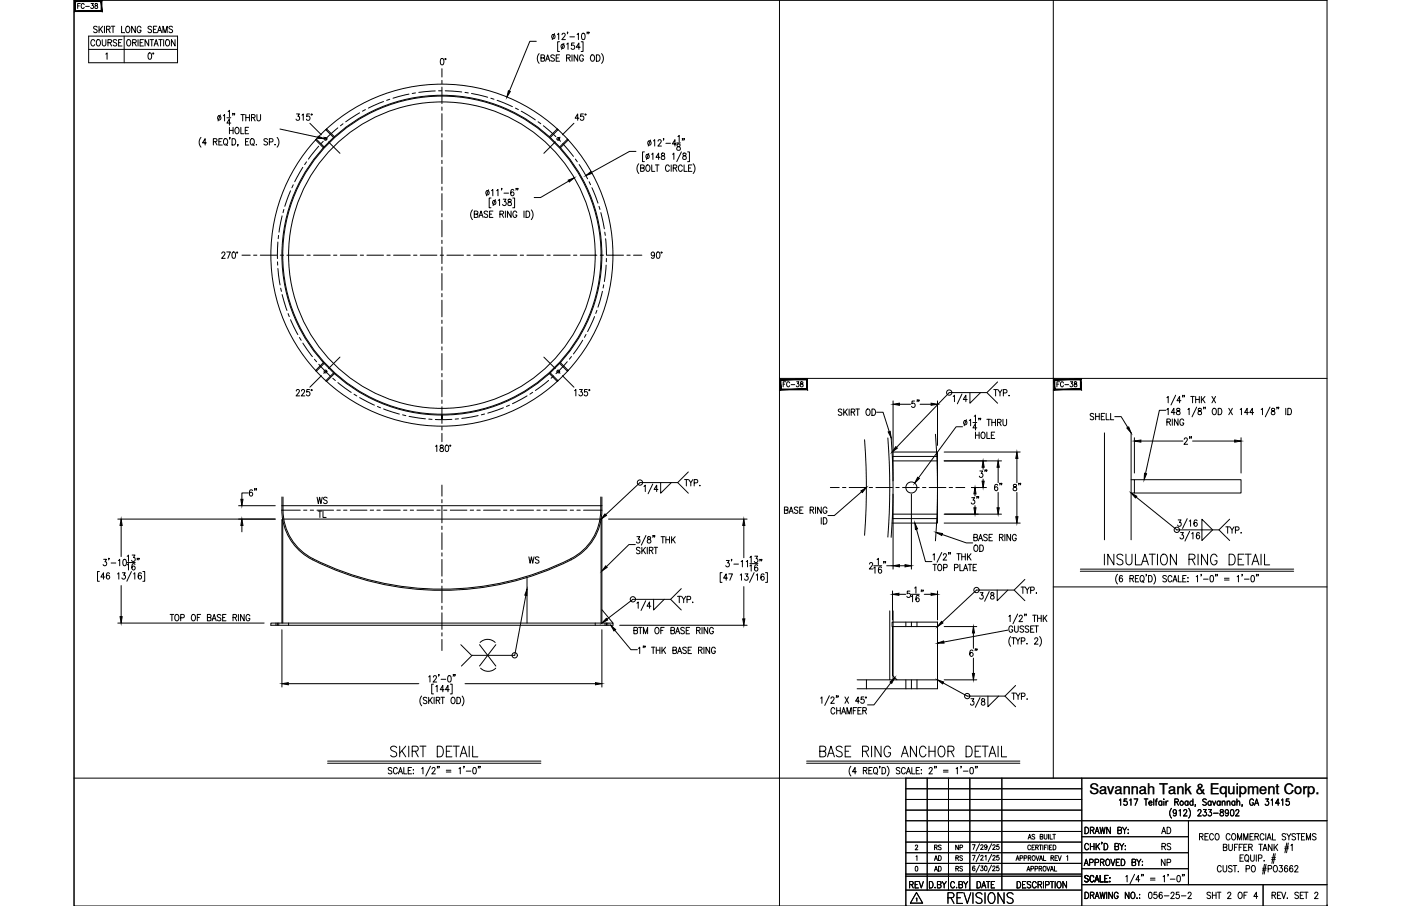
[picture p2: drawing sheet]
<svg xmlns="http://www.w3.org/2000/svg" width="432mm" height="279mm" viewBox="0 0 432 279" stroke-linecap="round" stroke-linejoin="round" font-family="sans-serif">
<defs><g id="words">
<g font-size="6.6">
<text x="339.4" y="175.3">INSULATION RING DETAIL</text>
<text x="119.6" y="234.6">SKIRT DETAIL</text>
<text x="251.9" y="234.6">BASE RING ANCHOR DETAIL</text>
<text x="291.4" y="279.8">REVISIONS</text>
</g>
<text font-size="6.2" x="300.9" y="186.6">3/8</text>
<g font-size="5.7">
<text x="300.9" y="148.5">3&quot;</text>
<text x="298.4" y="156.6">3&quot;</text>
</g>
<g font-size="5.3">
<text x="27.2" y="15.5">COURSE</text>
<text x="284.3" y="127" transform="rotate(-90 284.3 127)">5&quot;</text>
<text x="368.3" y="138.3" transform="rotate(-90 368.3 138.3)">2&quot;</text>
<text x="75.8" y="154.2">6&quot;</text>
<text x="305.5" y="152.4">6&quot;</text>
<text x="311.5" y="152.4">8&quot;</text>
<text x="97" y="156.6">WS</text>
<text x="97" y="160.9">TL</text>
<text x="162.3" y="175">WS</text>
<text x="298.1" y="203.6">6&quot;</text>
<text x="279.4" y="275.2">REV</text>
</g>
<g font-size="4.9">
<text x="335.1" y="130.5">SHELL</text>
<text x="207.8" y="187">TYP.</text>
<text x="357" y="258.2">AD</text>
<text x="357.4" y="263.2">RS</text>
<text x="357" y="268.1">NP</text>
</g>
<text font-size="4.5" x="335.7" y="244.9">Savannah Tank &amp; Equipment Corp.</text>
<g font-size="4.4">
<text x="22.9" y="3.9">FC-38</text>
<text x="287.2" y="263.2">RS</text>
<text x="293.5" y="263.2">NP</text>
<text x="287.2" y="269.9">AD</text>
<text x="287.2" y="266.7">AD</text>
<text x="293.9" y="269.9">RS</text>
<text x="293.9" y="266.7">RS</text>
</g>
</g></defs>
<!-- layer: TEXT -->
<g fill="none" stroke="#000" stroke-width=".31">
<path d="M241.4 118.5h.5M242.2 117.7h-.8v1.6M243.4 118.1a.49 .49 0 0 0-.6-.4 .49 .49 0 0 0-.4 .6v.4a.49 .49 0 0 0 .4 .6 .49 .49 0 0 0 .6-.4M243.8 118.6h1.2M245.5 117.7h.7l-.4 .6a.47 .47 0 0 1 .4 .7 .47 .47 0 0 1-.8 0M246.8 117.8v.5a.57 .57 0 0 1 .7 .3 .57 .57 0 0 1-.3 .7 .51 .51 0 0 1-.6-.5 .51 .51 0 0 1 .7-.5l.1-.5zM325.8 118.5h.5M326.6 117.7h-.8v1.6M327.8 118.1a.48 .48 0 0 0-.6-.4 .48 .48 0 0 0-.4 .6v.4a.48 .48 0 0 0 .4 .6 .48 .48 0 0 0 .6-.4M328.2 118.6h1.2M329.9 117.7h.7l-.4 .6a.48 .48 0 0 1 .4 .8 .48 .48 0 0 1-.8-.1M331.2 117.8v.5a.57 .57 0 0 1 .6 .3 .57 .57 0 0 1-.2 .7 .51 .51 0 0 1-.6-.5 .51 .51 0 0 1 .7-.5l.1-.5z"/>
<path d="M316.9 258.8l.5-1.5 .4 1.5M317.1 258.3h.5M318.9 257.5l-.3-.2-.5 .2 .1 .4 .7 .3v.4l-.3 .2-.5-.2M320.6 258l.7-.1 .1-.4-.8-.2v1.5l.8-.2v-.5l-.3-.1M321.8 257.3v1.1l.4 .4 .4-.2 .1-1.3M323.2 257.3v1.5M323.6 257.3v1.5h.8M324.5 257.3h.8M324.9 257.3v1.5M334.4 255.1a1.01 1.01 0 0 1 1.1 1 1.01 1.01 0 0 1-1.1 1zM336.1 256.1l.9-.2 .1-.6-1-.2v2M336.6 256.1l.6 1"/>
<path d="M337.5 257.1l.6-2 .7 2M337.7 256.4h.8M339 255.1l.4 2 .4-2 .4 2 .4-2M339.7 259.8h-.2h.2l-.2 .5M342.2 255.1v2l-1.1-2v2M344.5 256.1l1-.2 .1-.6-1.1-.2v2l1.1-.2 .1-.5-.5-.3M345 246.8l.4-.4v1.9M346 255.1l.6 1v1M347.2 255.1l-.6 1M347.3 246.4h-.8l-.1 .8a.61 .61 0 0 1 .9 .1 .61 .61 0 0 1-.1 .8 .61 .61 0 0 1-.8-.1M347.6 257h.2zM347.7 255.8v.1z"/>
<path d="M348.2 246.8l.4-.4v1.9M349.5 246.4h1.2l-.8 1.9M352.7 246.4h1.1M353.2 246.4v1.9M354.1 247.6h.9l-.1-.5a.58 .58 0 0 0-.8 .7 .58 .58 0 0 0 .9 .3M355.6 246.4v1.9M356.1 247h.5M356.7 246.4l-.3 .1-.1 .3v1.5M358.1 247.3l-.2-.2a.58 .58 0 0 0-.8 .6 .58 .58 0 0 0 1 .4M358.1 247v1.3M358.7 246.4v.2zM358.7 247.1v1.2"/>
<path d="M359.4 247v1.3M360 247l-.4 .1-.2 .5M361.1 249.3a2.24 2.24 0 0 0 0 3M362.1 247.3l.9-.1 .1-.6-1-.2v1.9M362.6 250.3l-.1 .3a.54 .54 0 0 1-.8 .1 .54 .54 0 0 1 0-.8 .54 .54 0 0 1 .8 .1l.1 .3a.9 .9 0 0 1-.6 1.3l-.4-.2M362.6 247.3l.6 1M363.4 250l.4-.3v1.9M364.8 250.1l.2-.3 .5-.1 .3 .5-1.1 1.4h1.2M366.1 247.3l-.1-.2a.58 .58 0 0 0-.8 .6 .58 .58 0 0 0 .9 .4M366.1 247v1.3M366.4 249.3a2.31 2.31 0 0 1 0 3M367.7 247.3a.56 .56 0 0 0-.8 0 .56 .56 0 0 0 0 .8 .56 .56 0 0 0 .8 0"/>
<path d="M367.7 246.4v1.9M368.5 248.3h-.2h.2l-.2 .4M369.2 250.1l.3-.4h.4l.3 .3-1.1 1.6h1.1M369.7 258l.9-.1 .1-.7-1-.1v1.9M370.2 258l.6 1M370.9 249.7h.9l-.5 .7a.6 .6 0 0 1 .5 .9 .6 .6 0 0 1-1.1 0M371.4 258h.6M371.8 246.7l-.4-.3-.7 .3 .2 .4 .9 .7v.3l-.4 .2-.7-.2M372.4 257.1h-1v1.9h1M372.5 249.7h.9l-.5 .7a.6 .6 0 0 1 .5 1 .6 .6 0 0 1-1.1-.1M373.3 247.3a.56 .56 0 0 0-.8 0 .56 .56 0 0 0 0 .8 .56 .56 0 0 0 .8 0M373.3 247v1.3"/>
<path d="M373.7 247l.5 1.3 .5-1.3M374 257.5a.61 .61 0 0 0-.7-.4 .61 .61 0 0 0-.5 .7v.5a.61 .61 0 0 0 .4 .7 .61 .61 0 0 0 .8-.4M374 250.8h1.5M374.8 257.2l.1-.1a1 1 0 0 1 .9 1 1 1 0 0 1-.9 .9 1.29 1.29 0 0 1-.1-1.8zM376 247.3a.56 .56 0 0 0-.7 0 .56 .56 0 0 0 0 .8 .56 .56 0 0 0 .7 0M376 247v1.3M376.2 249.8v.5a.72 .72 0 0 1 .8 .4 .72 .72 0 0 1-.3 .9 .63 .63 0 0 1-.7-.6 .63 .63 0 0 1 .8-.6l.2-.3v-.3zM376.7 247.4l.4-.4 .4 .1v1.2M376.7 247v1.3M378.2 247.4l.4-.4 .4 .1 .1 1.2M378.2 247v1.3M378.6 250.3v.3a.54 .54 0 0 1-.8 .1 .54 .54 0 0 1 0-.8 .54 .54 0 0 1 .8 .1v.3a.9 .9 0 0 1-.6 1.3l-.3-.2"/>
<path d="M379.1 257.5a.62 .62 0 0 0-.7-.4 .62 .62 0 0 0-.5 .7v.5a.62 .62 0 0 0 .5 .7 .62 .62 0 0 0 .7-.4M379.4 249.8l.3-.1a1.06 1.06 0 0 1 .6 .9 1.06 1.06 0 0 1-.6 1l-.3-.1-.2-.7zM379.9 257.2l.2-.1a1 1 0 0 1 .8 1 1 1 0 0 1-.8 .9 1.27 1.27 0 0 1-.2-1.8zM380.6 247.3a.56 .56 0 0 0-.8 0 .56 .56 0 0 0 0 .8 .56 .56 0 0 0 .8 0M380.6 247v1.3M380.9 250.1l.1-.3 .5-.1 .3 .5-1 1.4h1.1M381.2 247.4l.4-.4 .4 .1 .1 1.2M381.2 246.4v1.9M381.4 259v-1.9l.7 1.9 .6-1.9v1.9M382.9 248.3l-.1 .4M383.3 259v-1.9l.7 1.9 .6-1.9v1.9M385.3 258h.6"/>
<path d="M386.3 257.1h-1v1.9h1M386.3 246.8a.61 .61 0 0 0-.7-.4 .61 .61 0 0 0-.5 .7v.5a.61 .61 0 0 0 .6 .8 .61 .61 0 0 0 .6-.8h-.4M386.7 248.3l.6-1.9 .6 1.9M386.8 258l.9-.1 .1-.7-1-.1v1.9M386.9 247.7h.8M387.3 258l.6 1M389.6 257.5a.62 .62 0 0 0-.8-.4 .62 .62 0 0 0-.4 .7v.5a.62 .62 0 0 0 .4 .7 .62 .62 0 0 0 .8-.4M390.1 246.4h.9l-.5 .7a.6 .6 0 0 1 .5 .9 .6 .6 0 0 1-1.1 0M390.1 257.1v1.9M390.5 259l.7-1.9 .6 1.9M390.8 258.4h.8M391.8 246.8l.4-.4v1.9"/>
<path d="M392.2 257.1v1.9h.9M394.3 247.7h-1.2l.8-1.3v1.9M395 246.8l.4-.4v1.9M396.3 257.3l-.4-.2-.7 .2 .1 .5 .9 .5a.48 .48 0 0 1-.3 .7l-.7-.3M396.6 257.1l.6 .9v1M396.6 260l-.6 3M397.1 260l-.6 3M397.3 246.4h-.8l-.1 .8a.61 .61 0 0 1 .9 .1 .61 .61 0 0 1-.1 .8 .61 .61 0 0 1-.9-.1M397.9 257.1l-.7 .9M399.3 257.3l-.4-.2-.6 .1v.5l.8 .5 .2 .5-.4 .3-.7-.3M399.6 257.1h1.1M400.2 257.1v1.9"/>
<path d="M401.1 258h.7M402.2 257.1h-1.1v1.9h1.1M402.7 259v-1.9l.6 1.9 .6-1.9v1.9M405.6 257.3l-.4-.2-.6 .1v.5l.8 .5 .2 .5-.4 .3-.7-.3M282.1 260.9l.3-.3 .4 .3-.7 1.2h.8M282.2 267.2h.2a.82 .82 0 0 1 .5 .7 .82 .82 0 0 1-.5 .7l-.3-.2zM282.3 264.2l.3-.3v1.5M282.4 277.1l.2-.2v1M282.5 275.2l1.9 3.3h-3.8zM288.2 273.6v.2zM288.9 272.8l1-.1v-.8l-1-.1v2l1.1-.2v-.4l-.4-.4M290.4 271.8l.6 1v1"/>
<path d="M291.7 271.8l-.7 1M294.2 272.3a.62 .62 0 0 0-.7-.5 .62 .62 0 0 0-.5 .8v.5a.62 .62 0 0 0 .5 .7 .62 .62 0 0 0 .7-.5M295.6 272.8l.9-.1 .1-.7-1-.2v2l1-.2 .1-.4-.4-.4M297 271.8l.6 1v1M298.3 271.8l-.7 1M299.7 263.8h.8l-.5 1.5M299.7 260.5h.8l-.5 1.5M300.5 267.3l-.1-.2a.73 .73 0 0 0-.8 .6 .73 .73 0 0 0 .5 .8 .42 .42 0 0 0 .4-.5 .42 .42 0 0 0-.7-.2l-.1 .3M301.1 271.8a1 1 0 0 1 1.2 1 1 1 0 0 1-1.2 1zM301.9 266.8l-1.1 2.2M301.9 263.5l-1.1 2.2M301.9 260.2l-1.1 2.3"/>
<path d="M302.3 264.1l.5-.3 .2 .4-.8 1.1h.9M302.3 260.8l.2-.3 .5 .3-.8 1.2h.9M302.3 267.1h.7l-.4 .5a.45 .45 0 0 1 .4 .7 .45 .45 0 0 1-.8 0M302.6 273.8l.6-2 .6 2M303.6 267.1h.2a.82 .82 0 0 1 .4 .7 .82 .82 0 0 1-.4 .7l-.4-.2zM303.6 264.1l.3-.3v1.5M304 271.8h1.1M304.2 261a.4 .4 0 0 1-.6 .3 .4 .4 0 0 1-.1-.6 .4 .4 0 0 1 .6 0l-.1 1.2-.5-.2M304.6 271.8v2M305.6 266.8l-1.1 2.2M305.6 263.5l-1 2.2M305.6 260.2l-1 2.3"/>
<path d="M306 267.4l.2-.3 .5 .2-.8 1.2h.8M306 264.1l.1-.3h.4l.2 .4-.8 1.1h.9M306 260.8l.2-.3 .5 .3-.8 1.2h.9M306.6 271.8h-1.1v2M307.8 267.1h-.6v.6a.46 .46 0 0 1 .7 0 .46 .46 0 0 1-.1 .7 .46 .46 0 0 1-.7-.1M307.8 263.8h-.5l-.1 .6a.46 .46 0 0 1 .7 0 .46 .46 0 0 1-.1 .7 .46 .46 0 0 1-.7-.1M307.8 260.5h-.5l-.1 .6a.46 .46 0 0 1 .7 0 .46 .46 0 0 1-.1 .7 .46 .46 0 0 1-.7-.1M313.1 265.4l.5-1.5 .5 1.5M313.3 264.9h.6M313.5 271.8a1 1 0 0 1 1.1 1 1 1 0 0 1-1.1 1zM314.4 264.6h.7l.1-.6-.8-.1v1.5M315.6 264.6h.8v-.6l-.8-.1v1.5"/>
<path d="M316.2 271.8h-1v2h1M316.5 268.6l.5-1.4 .4 1.4M316.7 268.2h.6M316.9 264.6l.7-.1 .1-.5-.8-.1v1.5M317.3 264.6l.4 .8M317.6 260.9a.46 .46 0 0 0-.5-.3 .46 .46 0 0 0-.3 .6v.3a.46 .46 0 0 0 .3 .6 .46 .46 0 0 0 .5-.4M317.7 272.1l-.4-.3-.7 .3 .1 .5 .9 .5a.48 .48 0 0 1-.3 .7l-.7-.3M317.7 267.9h.8v-.7h-.8v1.4M318.1 261.3h.5M318.3 263.9h.2a.7 .7 0 0 1 .6 .7 .7 .7 0 0 1-.8 .7l-.2-.5zM318.9 260.6h-.8v1.5h.8M319 267.9h.7v-.7h-.7v1.4"/>
<path d="M319.2 261.3l.7-.1v-.5l-.7-.1v1.5M319.3 263.9l.5 1.5 .5-1.5M319.4 272.3a.62 .62 0 0 0-.8-.5 .62 .62 0 0 0-.4 .8v.5a.62 .62 0 0 0 .4 .7 .62 .62 0 0 0 .8-.5M319.6 261.3l.4 .8M319.9 272.8l1-.1 .1-.7-1.1-.2v2M320.3 267.9l.7-.1v-.6h-.7v1.4M320.3 260.6h.8M320.4 265.4l.4-1.5 .5 1.5M320.5 272.8l.6 1M320.5 264.9h.7M320.7 267.9l.4 .7M320.7 260.6v1.5"/>
<path d="M321.4 260.6v1.5M321.6 271.8v2M321.6 263.9v1.5h.7M321.7 267.2a.68 .68 0 0 1 .7 .7 .68 .68 0 0 1-.7 .7l-.2-.5zM321.9 261.3h.5M322.2 272.9l1-.1v-.9l-1-.1v2M322.6 267.2l.5 1.4 .5-1.4M322.7 260.6h-.8v1.5M323 260.6v1.5M323.5 261.3h.4M323.7 271.8h1.1M323.7 268.6l.5-1.4 .5 1.4"/>
<path d="M323.9 264.6l.7-.1v-.6h-.7v1.5M323.9 268.2h.6M324.2 260.6h-.7v1.5h.7M324.3 271.8v2M324.3 264.6l.4 .8M324.6 260.6a.74 .74 0 0 1 .9 .7 .74 .74 0 0 1-.9 .8zM325 267.2v1.4h.7M325.2 264.6h.4M325.2 271.8v2M325.9 263.9h-.7v1.5h.7M326.1 271.9l.1-.1a1.01 1.01 0 0 1 .9 1 1.01 1.01 0 0 1-.9 1 1.27 1.27 0 0 1-.1-1.9zM326.1 263.9l.5 1.5 .5-1.5"/>
<path d="M328.7 271.8v2l-1.1-2v2M328.8 264.2l.3-.3v1.5M334.2 266.9l.6-1.9 .6 1.9M334.4 275.1a1 1 0 0 1 1.1 1 1 1 0 0 1-1.1 1zM334.4 266.3h.8M335.4 270.3l-.4-.3-.7 .3 .2 .4 .9 .7v.3l-.4 .3-.7-.3M335.5 260.6a.62 .62 0 0 0-.7-.5 .62 .62 0 0 0-.5 .8v.4a.62 .62 0 0 0 .5 .8 .62 .62 0 0 0 .7-.5M335.8 266l1-.1 .1-.7-1.1-.2v1.9M336.1 276.1l.9-.1 .1-.7-1-.2v2M336.1 260.1v2M336.1 261h1.1M336.6 276.1l.6 1"/>
<path d="M337.1 270.5a.61 .61 0 0 0-.7-.5 .61 .61 0 0 0-.5 .7v.5a.61 .61 0 0 0 .5 .8 .61 .61 0 0 0 .7-.5M337.2 260.1v2M337.4 272l.7-2 .6 2M337.5 277.1l.6-2 .7 2M337.5 266l1-.1v-.7l-1-.2v1.9M337.7 271.3h.8M337.7 276.5h.8M337.8 260.1v2M338.2 260.9l.7 1.2M338.9 260.1l-1.1 1.3M339 275.1l.4 2 .4-2 .4 2 .4-2M339.1 270v2h1"/>
<path d="M339.2 265.9l.9-.1v-.7l-.9-.1v1.9M339.7 265.9l.6 1M340.3 260.1a1 1 0 0 1 1.1 1 1 1 0 0 1-1.1 1zM340.5 270.9h.6M341.1 265.1l.1-.1a1 1 0 0 1 .9 .9 1 1 0 0 1-.9 1 1.26 1.26 0 0 1-.1-1.8zM341.1 275.1v2M341.5 270h-1v2h1M342 271.9h.1zM342.1 270.6v.2zM342.4 265l.6 1.9 .6-1.9M342.9 275.1v2l-1.2-2v2M343.6 261l1-.1v-.7l-1-.1v2l1.1-.2 .1-.5-.4-.4"/>
<path d="M344 265.9h.7M344.6 275.6a.62 .62 0 0 0-.7-.5 .62 .62 0 0 0-.5 .8v.5a.62 .62 0 0 0 .6 .7 .62 .62 0 0 0 .6-.7h-.4M345.1 265h-1.1v1.9h1.1M345.1 260.1l.6 .9v1.1M345.6 265a1 1 0 0 1 1.1 .9 1 1 0 0 1-1.1 1zM346.4 260.1l-.7 .9M346.8 260.8v.1zM346.8 261.9v.2zM347 270.4l.4-.4v2M348 275.1v2l-1.2-2v2M348.8 275.2l.2-.1a1 1 0 0 1 .8 1 1 1 0 0 1-.8 1 1.29 1.29 0 0 1-.2-1.9zM348.9 265.9l1-.1v-.7l-1-.1v1.9l1-.1 .1-.5-.4-.4"/>
<path d="M349.7 269.6l-1.4 3M350.4 277h.1zM350.4 265l.6 .9v1M351.2 275.8h.1M351.2 276.9h.1M351.3 271.3h-1.2l.8-1.3v2M351.6 265l-.6 .9M351.9 269.7h-.1h.1l-.1 .5M352 266.8h.2zM352.1 265.6v.2zM352.4 269.7l-.1 .5M354.2 275.2l.4-.1a1.15 1.15 0 0 1-.2 2l-.4-.4v-.4z"/>
<path d="M354.6 270.8h1.4M354.6 271.4h1.4M356.5 275.1h-.8l-.1 .9a.61 .61 0 0 1 .9 0 .61 .61 0 0 1-.1 .9 .61 .61 0 0 1-.8-.2M358.2 275.4l-.3-.3a1.1 1.1 0 0 0-.7 1 1.1 1.1 0 0 0 .6 1 .58 .58 0 0 0 .5-.8 .58 .58 0 0 0-1-.1l-.1 .3M358.5 270.4l.4-.4v2M358.8 276.3h1.5M360.1 269.7l-.2 .5M360.7 271.1h1.4M360.9 275.6l.3-.5h.3l.4 .4-.3 .7-.8 .9h1.2M362.9 270.1l.3-.1a1.09 1.09 0 0 1 .6 1 1.09 1.09 0 0 1-.6 1 1.43 1.43 0 0 1-.3-1.9zM363.4 275.1h-.8l-.1 .9a.61 .61 0 0 1 .9 0 .61 .61 0 0 1-.1 .9 .61 .61 0 0 1-.9-.2M364.1 276.3h1.4"/>
<path d="M364.5 269.7l-.1 .5M365 269.7h-.2h.2l-.2 .5M366.2 275.6l.3-.5h.3l.3 .4-.2 .7-.8 .9h1.1M373.1 275.4l-.4-.3-.5 .1-.1 .6 .9 .5 .1 .5-.4 .3-.7-.3M373.7 276.1h1.1M373.7 275.1v2M374.8 275.1v2M375.2 275.1h1.1M375.8 275.1v2M376.4 267.4a.61 .61 0 0 0-.8-.5 .61 .61 0 0 0-.4 .8v.4a.61 .61 0 0 0 .4 .8 .61 .61 0 0 0 .8-.5M377 266.9v1.4l.4 .6 .6-.3 .1-1.7M377 261.3l1-.1 .1-.7-1.1-.1v1.9l1.1-.2v-.6l-.4-.2"/>
<path d="M378.4 275.6l.3-.5h.3l.3 .4-1 1.6h1.1M378.7 260.4l.1 1.6 .4 .3 .6-.3v-1.6M379.8 267.2l-.5-.3-.5 .1v.7l.8 .4 .2 .5-.5 .3-.7-.3M380.1 266.9h1.1M380.5 261.3h.6M380.6 266.9v2M381.5 260.4h-1v1.9M381.6 268.8h.1zM381.9 275.2l.2-.1a1 1 0 0 1 .8 1 1 1 0 0 1-.8 1 1.27 1.27 0 0 1-.2-1.9zM381.9 261.3h.6M382.2 264.6h.6M382.9 260.4h-1v1.9"/>
<path d="M383.2 263.6h-1v2h1M383.3 261.3h.7M383.4 276.1h.6M383.8 263.9l.3-.3a1 1 0 0 1 .8 1 1 1 0 0 1-.8 1l-.5-.7zM384 267.9h1v-.9l-1-.1v2M384.3 265.2l.5 .6M384.4 260.4h-1.1v1.9h1.1M384.5 275.1h-1.1v2M384.9 261.3l.9-.1 .1-.7-1-.1v1.9M385.4 261.3l.6 1M385.4 263.6v1.4l.5 .6 .6-.3 .1-1.7M386 267l.1-.1a1.01 1.01 0 0 1 .9 1 1.01 1.01 0 0 1-.9 1 1.29 1.29 0 0 1-.1-1.9z"/>
<path d="M387.2 263.6v2M387.6 276.5h-1.2l.8-1.4v2M387.9 264.7l.9-.1 .1-.8-1-.2v2M388 260.4h1.1M388.5 260.4v1.9M389.1 268.3h1.1M389.2 267.8h1.1M389.3 262.3l.6-1.9 .6 1.9M389.5 261.7h.8M389.6 265.4v.2zM389.7 266.6l-.5 3M390.2 266.6l-.6 3"/>
<path d="M390.8 267.9h1l.1-.8-1.1-.2v2M391.9 265h1.1M392 264.5h1.1M392 260.4v1.9l-1.1-1.9v1.9M392 276.1l1-.1 .1-.7-1.1-.2v2M392.6 263.2l-.6 3.1M392.6 276.1l.6 1M392.7 260.4v1.9M392.7 267l.2-.1a1.01 1.01 0 0 1 .8 1 1.01 1.01 0 0 1-.8 1 1.27 1.27 0 0 1-.2-1.9zM393 263.2l-.5 3.1M393.1 261.2l.7 1.1M393.7 276.1h.7"/>
<path d="M393.8 260.4l-1.1 1.3M394.4 266.9h.8l-.4 .8a.6 .6 0 0 1 .4 .9 .6 .6 0 0 1-1-.1M394.8 275.1h-1.1v2h1.1M395 275.1l.6 2 .7-2M395.9 261.7h1.2M396 261.2h1.2M396.7 276.9v.2zM396.8 267.2l-.3-.3a1.12 1.12 0 0 0-.1 2 .58 .58 0 0 0 .5-.8 .58 .58 0 0 0-1-.2v.3M397.9 260.7l.4-.3v1.9M398.4 267.2l-.3-.3a1.12 1.12 0 0 0-.1 2 .58 .58 0 0 0 .5-.8 .58 .58 0 0 0-.9-.2l-.1 .3M399.1 267.4l.3-.5h.3l.3 .4-1 1.6h1.1M400.2 275.4l-.4-.3-.6 .1v.6l.8 .5 .2 .5-.4 .3-.7-.3"/>
<path d="M400.7 276.1h.7M401.8 275.1h-1.1v2h1.1M402 275.1h1.1M402.6 275.1v2M405.2 275.6l.3-.5 .5 .1 .2 .3-1.1 1.6h1.2"/>
<circle cx="364.2" cy="247.6" r=".62"/>
</g>
<!-- layer: 0 -->
<g fill="none" stroke="#000" stroke-width=".31">
<path d="M22.8 0h386.2v279.4h-386.2zM240.2 0v279.4M324.6 0v240M409 0h-386.2v279.4M240.2 116.7h168.8M324.6 181h84.4M22.8 240h386.2M279.2 240v39.4M285.8 240v34.5M292.3 240v34.5M298.9 240v34.5M308.8 240v34.5"/>
<path d="M333.4 240v39.4M279.2 243.2h54.2M279.2 246.5h54.2M279.2 249.8h54.2M279.2 256.4h54.2M279.2 259.7h54.2M279.2 253.1h129.8M333.4 258h32.9M366.3 253.1v19.7M279.2 266.3h54.2M279.2 263h87.1M279.2 270.2h54.2"/>
<path d="M279.2 269.6h54.2M279.2 274.5h54.2M333.4 272.8h75.6M333.4 267.9h32.9M389.3 272.8v6.6"/>
</g>
<!-- layer: SHOP TAG -->
<path d="M279.2 279.4h.1M409 279.4h.1" fill="none" stroke="#000" stroke-width=".31"/>
<!-- layer: DIM -->
<g fill="none" stroke="#000" stroke-width=".31">
<path d="M27.3 11.1h27.4v8.2h-27.4zM27.3 15.2h27.4M30 8.4l-.4-.3-.7 .3 .1 .4 .9 .5a.48 .48 0 0 1-.3 .8l-.7-.3M30.5 8.1v2M30.9 8.9l.7 1.2M31.6 8.1l-1.1 1.3M32.2 8.1v2M32.6 16.7l.4-.4v2M32.8 9l1-.1v-.7l-1-.1v2M33.4 9l.6 1.1M34.3 8.1h1.1M34.8 8.1v2"/>
<path d="M37.5 8.1v2h.9M38.3 11.1v8.2M39.1 8.2l.1-.1a1.01 1.01 0 0 1 .9 1 1.01 1.01 0 0 1-.9 1 1.27 1.27 0 0 1-.1-1.9zM40.9 13.1h.9l.1-.7-1-.2v2M41.4 13.1l.6 1.1M41.7 8.1v2l-1.1-2v2M42.5 12.2v2M43.2 13.1h.6M43.5 8.6a.62 .62 0 0 0-.8-.5 .62 .62 0 0 0-.5 .7v.5a.62 .62 0 0 0 .7 .8 .62 .62 0 0 0 .6-.8h-.4M44.2 12.2h-1v2h1M45.8 12.2v2l-1.1-2v2M45.8 16.4l.4-.1a1.14 1.14 0 0 1-.1 2l-.3-.1-.2-.8z"/>
<path d="M46.2 12.2h1.1M46.7 8.4l-.4-.3-.7 .3 .2 .4 .9 .5a.48 .48 0 0 1-.4 .8l-.7-.3M46.8 12.2v2M47.3 9h.6M47.5 14.2l.6-2 .7 2M47.7 13.5h.8M48.3 8.1h-1v2h1M48.6 10.1l.6-2 .6 2M48.8 9.4h.8M48.9 12.2h1.1M49.5 12.2v2M50.2 10.1v-2l.7 2 .6-2v2"/>
<path d="M50.4 12.2v2M51.3 12.3l.2-.1a1 1 0 0 1 .8 1 1 1 0 0 1-.8 1 1.29 1.29 0 0 1-.2-1.9zM53.2 8.4l-.4-.3-.7 .3 .1 .4 1 .7v.3l-.4 .3-.7-.3M54 12.2v2l-1.2-2v2M135.9 18.1l.3-.1a1.06 1.06 0 0 1 .6 1 1.06 1.06 0 0 1-.6 1l-.3-.1-.2-.7zM165.3 12.7h-2l-6.3 15.4M166.2 16.5a2.24 2.24 0 0 0 0 3M166.7 17.9l1-.1 .1-.7-1.1-.2v2l1.1-.2 .1-.5-.5-.3M168.2 18.9l.6-2 .6 2M168.4 18.2h.8M170.9 17.2l-.4-.3-.7 .3 .1 .5 1 .6v.3l-.4 .3-.7-.3M170.9 10.4l-.7 1.8"/>
<path d="M171.4 17.9h.7M171.8 10.6l.4-.4v2M172.4 12.9h-.5v3h.5M172.5 16.9h-1.1v2h1.1M173.2 10.7l.3-.5h.4l.3 .4-1 1.6h1.1M173.8 13.4l-.7 1.8M174.6 17.9l1-.1v-.8l-1-.1v2M174.7 13.6l.4-.3v1.9M175 10l-.2 .4M175.2 17.9l.5 1M175.6 11.4h1.5M176.3 16.9v2"/>
<path d="M177 13.3h-.8l-.1 .8a.62 .62 0 0 1 .9 0 .62 .62 0 0 1-.1 .9 .62 .62 0 0 1-.9-.1M177.9 10.6l.4-.4v2M178.1 16.9v2l-1.1-2v2M178.8 14.6h-1.2l.8-1.3v1.9M179.1 12.9h.6v3h-.6M179.5 10.4l.2-.2a1.07 1.07 0 0 1 .6 1 1.07 1.07 0 0 1-.6 1 1.38 1.38 0 0 1-.2-1.8zM179.8 17.4a.61 .61 0 0 0-.7-.5 .61 .61 0 0 0-.5 .8v.4a.61 .61 0 0 0 .6 .8 .61 .61 0 0 0 .6-.8h-.4M181.1 10h-.2h.2l-.2 .4M181.5 10h-.1h.1l-.1 .4M182.3 17l.2-.1a1 1 0 0 1 .8 1 1 1 0 0 1-.8 1 1.24 1.24 0 0 1-.2-1.9zM183.8 16.9a1 1 0 0 1 1.2 1 1 1 0 0 1-1.2 1zM185.4 16.5a2.24 2.24 0 0 1 0 3"/>
<path d="M67.9 35.4l-.7 1.9M68.8 35.7l.4-.4v2M69.9 36.3h1.2M70.3 34.4l.4-.4v2M70.7 39.3v2M71.1 38h-1.2l.8-1.4v2M71.8 35.1h-.1h.1l-.1 .4M71.8 39.3v2M72.3 35.1h-.1h.1l-.1 .4M72.7 39.4l.2-.1a1.01 1.01 0 0 1 .8 1 1.01 1.01 0 0 1-.8 1 1.24 1.24 0 0 1-.2-1.9zM74.2 39.3v2h1M74.2 35.3h1.2"/>
<path d="M74.8 35.3v2M75.8 36.3h1.1M75.8 35.3v2M76.6 39.3h-1v2h1M76.9 35.3v2M77.5 36.3l1-.1v-.7l-1-.2v2M78.1 36.3l.5 1M79.2 35.3v1.4l.5 .6 .5-.3 .1-1.7M86.3 39.8l11.7 2.5M91.4 35.1h.9l-.5 .8a.6 .6 0 0 1 .5 .9 .6 .6 0 0 1-1.1-.1M93.1 35.5l.4-.4v2M95.4 35.1h-.8l-.1 .9a.61 .61 0 0 1 .9 0 .61 .61 0 0 1-.1 .9 .61 .61 0 0 1-.9-.2"/>
<path d="M178.5 36.4h-1.3l.9-1.3v2M179.8 35.1h-.8l-.1 .9a.61 .61 0 0 1 .9 0 .61 .61 0 0 1-.1 .9 .61 .61 0 0 1-.8-.2M61.9 42.4a2.3 2.3 0 0 0 0 3M63.6 44.1h-1.2l.8-1.3v1.9M65.8 43.7l.9-.1v-.8h-.9v1.9M66.3 43.7l.6 1M67.5 43.7h.6M68.5 42.8h-1v1.9h1M69.2 42.8h.2a1 1 0 0 1 .8 .9 1 1 0 0 1-.8 1 1.24 1.24 0 0 1-.2-1.9zM69.6 44.3l.5 .6M70.7 40.2h1.1M70.9 42.5h-.2h.2l-.2 .4"/>
<path d="M71.5 42.8a1 1 0 0 1 1.2 .9 1 1 0 0 1-1.2 1zM73.4 44.6h-.2h.2l-.2 .5M75.6 40.2h.6M75.7 43.7h.6M76.7 42.8h-1v1.9h1M77.4 42.8h.2a1 1 0 0 1 .8 .9 1 1 0 0 1-.8 1 1.27 1.27 0 0 1-.2-1.9zM77.8 44.3l.5 .6M79 44.5v.2zM82.5 43l-.4-.2h-.6l-.1 .6 .9 .5 .2 .5-.4 .3-.8-.3M83 43.8l1-.1 .1-.8-1.1-.1v1.9M84.7 44.6h.2zM85.4 42.4a2.24 2.24 0 0 1 0 3"/>
<path d="M150.6 58.5l-.7 1.9M151.5 58.8l.4-.4v2M153.1 58.8l.4-.4v2M154.7 58.1h-.2h.2l-.2 .5M155.3 59.6h1.5M158.3 58.7l-.3-.3a1.11 1.11 0 0 0-.1 2 .55 .55 0 0 0 .6-.5 .55 .55 0 0 0-.5-.6 .55 .55 0 0 0-.6 .4M159.2 58.1h-.2h.2l-.2 .5M159.6 58.1h-.1h.1l-.1 .5M175.3 55.8l-8.7 5.1h-2M196 46.7h-2l-11.7 6.5M196.9 50.5a2.3 2.3 0 0 0 0 3M197.4 51.8l1-.1 .1-.6-1.1-.2v2l1.1-.2 .1-.5-.4-.4"/>
<path d="M198.6 46.8h-.6v3h.6M199.3 51l.2-.1a1.01 1.01 0 0 1 .8 1 1.01 1.01 0 0 1-.8 1 1.27 1.27 0 0 1-.2-1.9zM200 47.3l-.8 1.9M200.5 43.2l-.7 1.8M200.8 47.6l.4-.4v2M200.9 50.9v2h.9M201.4 43.5l.4-.4v1.9M202 50.9h1.1M202.5 50.9v2M202.8 43.5l.3-.4h.4l.3 .4-1 1.5h1.1M203.4 48.5h-1.2l.8-1.3v2M203.9 47.3v.6a.72 .72 0 0 1 .9 .4 .72 .72 0 0 1-.3 .9 .63 .63 0 0 1-.8-.7 .63 .63 0 0 1 .9-.5l.2-.3-.1-.4z"/>
<path d="M204.6 42.8l-.2 .5M205.2 44.2h1.5M206.3 51.4a.61 .61 0 0 0-.7-.5 .61 .61 0 0 0-.5 .7v.5a.61 .61 0 0 0 .5 .7 .61 .61 0 0 0 .7-.4M206.9 50.9v2M207.3 47.6l.4-.4v2M207.5 51.8l.9-.1 .1-.6-1-.2v2M208 51.8l.6 1.1M208.4 44.4h-1.2l.8-1.3v1.9M208.6 44.1h1.1M208.7 44.5v.5a.72 .72 0 0 1 .9 .4 .72 .72 0 0 1-.3 1 .63 .63 0 0 1-.8-.7 .63 .63 0 0 1 .9-.6l.2-.2-.1-.4zM208.9 42.1l.4-.3v1.9M210 46.8l-1.4 3"/>
<path d="M210.3 51.4a.62 .62 0 0 0-.8-.5 .62 .62 0 0 0-.4 .7v.5a.62 .62 0 0 0 .4 .7 .62 .62 0 0 0 .8-.4M210.4 42.8h-.2h.2l-.2 .5M210.6 47.3v.6a.72 .72 0 0 1 .8 .4 .72 .72 0 0 1-.3 .9 .63 .63 0 0 1-.7-.7 .63 .63 0 0 1 .8-.5l.3-.3-.1-.4zM210.8 50.9v2h1M210.9 42.8l-.2 .5M211.9 46.8h.6v3h-.6M212.2 51.8h.7M213.3 50.9h-1.1v2h1.1M213.6 50.5a2.24 2.24 0 0 1 0 3M68.4 78.2l.3-.5h.3l.3 .4-1 1.6h1.1M69.9 77.7h1.1l-.8 2M71.7 77.8l.3-.1a1.07 1.07 0 0 1 .6 1 1.07 1.07 0 0 1-.6 1 1.35 1.35 0 0 1-.3-1.9z"/>
<path d="M145.6 64.7a2.24 2.24 0 0 0 0 3M146.2 66l.9-.1 .1-.6-1-.2v2l1-.2 .1-.5-.4-.4M147.6 67.1l.7-2 .6 2M147.8 66.4h.9M150.3 65.4l-.4-.3-.7 .3 .2 .4 .8 .5v.7l-.6 .1-.4-.3M150.9 66h.6M151.3 61.1h-.5v3h.5M151.9 65.1h-1v2h1M152.7 61.5l-.7 1.9M153.6 61.8l.4-.4v2M154.1 66l.9-.1 .1-.6-1-.2v2M154.6 66l.6 1.1"/>
<path d="M155.1 61.4h.9l-.5 .8a.6 .6 0 0 1 .5 .9 .6 .6 0 0 1-1.1-.1M155.8 65.1v2M156.7 61.5v.6a.72 .72 0 0 1 .8 .4 .72 .72 0 0 1-.3 .9 .63 .63 0 0 1-.7-.7 .63 .63 0 0 1 .8-.5l.3-.3-.1-.4zM157.5 65.1v2l-1.1-2v2M158 61.1h.6v3h-.6M159.3 65.6a.62 .62 0 0 0-.8-.5 .62 .62 0 0 0-.4 .7v.5a.62 .62 0 0 0 .6 .8 .62 .62 0 0 0 .6-.8h-.4M161.5 65.1v2M162.1 65.1a1 1 0 0 1 1.2 1 1 1 0 0 1-1.2 1zM163.7 64.7a2.3 2.3 0 0 1 0 3M201.7 78.4v.3a.54 .54 0 0 1-.8 0 .54 .54 0 0 1 0-.8 .54 .54 0 0 1 .8 .1v.4a.9 .9 0 0 1-.6 1.3l-.3-.3M202.5 77.8l.3-.1a1.07 1.07 0 0 1 .6 1 1.07 1.07 0 0 1-.6 1 1.38 1.38 0 0 1-.3-1.9zM307.5 117.8l-3.3 3.3"/>
<path d="M91.3 120.6l.3-.5h.4l.3 .4-1.1 1.6h1.2M92.9 120.6l.3-.5 .5 .1 .2 .3-.3 .7-.8 .9h1.2M95.4 120.1h-.8l-.1 .9a.61 .61 0 0 1 .9 0 .61 .61 0 0 1-.1 .9 .61 .61 0 0 1-.9-.2M134.2 137.6l.4-.3v2M135.7 137.4v.5a.73 .73 0 0 1 .9 .5 .73 .73 0 0 1-.3 .9 .64 .64 0 0 1-.8-.7 .64 .64 0 0 1 .9-.6l.2-.2-.1-.4zM137.4 137.4l.2-.1a1.08 1.08 0 0 1 .7 1 1.08 1.08 0 0 1-.7 1l-.4-.9zM177.1 120.5l.4-.4v2M178.6 120.1h.9l-.5 .8a.6 .6 0 0 1 .5 .9 .6 .6 0 0 1-1.1-.1M181 120.1h-.8l-.1 .9a.61 .61 0 0 1 .9 0 .61 .61 0 0 1-.1 .9 .61 .61 0 0 1-.9-.2M259.5 126.4l-.4-.3-.6 .1v.7l.8 .4 .2 .5-.4 .3-.7-.3M260 126.1v2M260.4 127l.8 1.1"/>
<path d="M261.2 126.1l-1.2 1.3M261.7 126.1v2M262.3 127.1l1-.1v-.8l-1-.1v2M262.9 127.1l.6 1M263.8 126.1h1.1M264.4 126.1v2M267.2 126.2l.2-.1a1 1 0 0 1 .8 1 1 1 0 0 1-.8 1 1.24 1.24 0 0 1-.2-1.9zM268.7 126.1a1 1 0 0 1 1.2 1 1 1 0 0 1-1.2 1zM270.2 127.1h2l1.9 6M275.3 123.6v24.7M277.2 124.7h3.4M283.6 124.7h3.4"/>
<path d="M288.9 123.6v13.8M291 139.4h23.4M293.8 122.3l.4-.4v2M296.5 121.5l-1.4 3M296.7 131.6h-2l-11.6 15.8M297.9 129.4l-.7 1.9M298.1 123.2h-1.2l.8-1.3v2M298.7 129.7l.4-.4v2M298.9 121.1v3.3l3.3-3.3M299.9 130.3h1.2M300.3 128.4l.4-.4v2M300.7 133.3v1.9"/>
<path d="M300.7 134.2h1.1M301.1 132h-1.2l.8-1.4v2M301.8 129l-.2 .5M301.8 133.3v1.9M302.3 129h-.2h.2l-.2 .5M302.7 133.4l.1-.1a1 1 0 0 1 .8 .9 1 1 0 0 1-.8 1 1.28 1.28 0 0 1-.1-1.8zM304.2 133.3v1.9h.9M304.2 129.3h1.1M304.7 129.3v2M305.5 134.2h.7M305.7 130.3h1.1M305.7 129.3v2"/>
<path d="M306.3 120.1h1.1M306.6 133.3h-1.1v1.9h1.1M306.8 129.3v2M306.9 120.1v2M307.4 130.3l1-.1 .1-.7-1.1-.2v2M307.5 124.4l-3.3-3.3h-11.6l-16.3 16.9M307.6 120.1l.6 1v1M308 130.3l.6 1M308.8 120.1l-.6 1M309.1 129.3v1.4l.5 .6 .6-.3v-1.7M309.2 121.2l1-.1 .2-.3-.2-.6-1-.1v2M310.9 122h.2z"/>
<path d="M343.6 128.5h1.9l2.1 3.3M349.6 135v10.9M351.6 136h13M359.3 126.5h-2l-4.2 19.5M359.6 122.6l.4-.3v1.9M359.6 126.3l.4-.4v2M359.6 130.1l1-.1 .1-.6-1.1-.2v2M360.2 130.1l.6 1.1M361.3 129.2v2M362.2 127.2h-1.2l.8-1.3v2M362.4 121.9l-1.5 3M362.8 126v.6a.72 .72 0 0 1 .8 .4 .72 .72 0 0 1-.3 .9 .64 .64 0 0 1-.7-.7 .64 .64 0 0 1 .8-.5l.2-.3v-.4z"/>
<path d="M363.1 129.2v2l-1.1-2v2M364 123.6h-1.2l.8-1.3v1.9M364.6 122h-.2h.2l-.2 .4M364.8 129.7a.61 .61 0 0 0-.7-.5 .61 .61 0 0 0-.5 .8v.4a.61 .61 0 0 0 .6 .8 .61 .61 0 0 0 .6-.8h-.4M365.1 122h-.2h.2l-.2 .4M366.1 126.3l.4-.4v2M367 122.3h1.1M367.6 136h12.9M367.6 122.3v1.9M368.5 122.3v1.9M368.5 123.2h1.1M368.8 125.5l-1.4 3"/>
<path d="M369.4 126v.6a.72 .72 0 0 1 .8 .4 .72 .72 0 0 1-.2 .9 .64 .64 0 0 1-.8-.7 .64 .64 0 0 1 .8-.5l.3-.3-.1-.4zM369.6 122.3v1.9M370.3 122.3v1.9M370.7 123.1l.7 1.1M371.1 125.6l-.2 .5M371.4 122.3l-1.1 1.3M371.5 125.6l-.1 .5M373.5 122.3l1.2 1.9M373.9 126l.2-.1a1 1 0 0 1 .8 1 1 1 0 0 1-.8 1 1.27 1.27 0 0 1-.2-1.9zM374.7 122.3l-1.2 1.9M375.5 125.9a1 1 0 0 1 1.1 1 1 1 0 0 1-1.1 1zM378.7 125.9l1.1 2"/>
<path d="M379.8 125.9l-1.1 2M382.2 126.3l.4-.4v2M382.5 135v10.9M384.8 127.2h-1.2l.8-1.3v2M386.4 127.2h-1.2l.8-1.3v2M388.7 126.3l.4-.4v2M391.4 125.5l-1.4 3M392 126v.6a.72 .72 0 0 1 .8 .4 .72 .72 0 0 1-.3 .9 .64 .64 0 0 1-.7-.7 .64 .64 0 0 1 .8-.5l.3-.3-.1-.4zM393.7 125.6h-.2h.2l-.2 .5M394.1 125.6l-.1 .5M396.3 125.9v2M396.9 125.9a1 1 0 0 1 1.2 1 1 1 0 0 1-1.2 1z"/>
<path d="M73.5 156h11.3M198.5 150l.4-.4v2M201.2 149.3l-1.5 3M202.8 150.9h-1.2l.8-1.3v2M203.6 148.8v3.3l3.3-3.3M211 147.9h1.1M211.5 147.9v2M212.2 152.1l-3.3-3.3h-11.6l-10.6 9.9M212.2 145.5l-3.3 3.3M212.3 147.9l.6 .9v1.1M213.6 147.9l-.7 .9M214 148.9l.9-.1v-.8l-.9-.1v2"/>
<path d="M215.7 149.7v.2zM241.8 157.3l.9-.1v-.8h-.9v1.9l1-.2 .1-.4-.4-.4M243.2 158.3l.6-1.9 .7 1.9M243.4 157.7h.8M245.9 156.6l-.4-.2-.7 .2 .2 .5 .9 .5v.5l-.4 .2-.7-.2M246.5 157.3h.6M247.5 156.4h-1v1.9h1M249.7 157.3l.9-.1 .1-.7-1-.1v1.9M250.2 157.3l.6 1M251.4 156.4v1.9M253.1 156.4v1.9l-1.1-1.9v1.9M253.1 159.6v2"/>
<path d="M253.7 159.6a1 1 0 0 1 1.2 1 1 1 0 0 1-1.2 1zM254.9 156.8a.62 .62 0 0 0-.8-.4 .62 .62 0 0 0-.4 .7v.5a.62 .62 0 0 0 .6 .7 .62 .62 0 0 0 .6-.7h-.4M265.6 151.6l-8.4 7.4h-2M275.3 152.4v23.1M280.9 152.4v23.1M291 142.1h17.7M291 158.6h17.7M307.6 144.1v4.7M307.6 151.8v4.8M313.4 141.4v7.4M313.4 151.8v7.5M350.2 153.3l12.5 10.1h13l3.3 3.3"/>
<path d="M365.9 160l-1.4 3M30.6 176.3h-.5v3h.5M31.9 172.5h.9l-.5 .7a.6 .6 0 0 1 .5 1 .6 .6 0 0 1-1-.1M32.3 177.9h-1.2l.8-1.3v2M33.6 172.2l-.1 .5M33.7 176.9l-.4-.3a1.14 1.14 0 0 0 0 2 .58 .58 0 0 0 .5-.8 .58 .58 0 0 0-.9-.1l-.1 .2M34.2 173.6h1.5M36.2 177l.4-.4v2M36.3 160.1h48.5M36.5 172.9l.4-.4v2M37.3 162.1v9.5M37.7 176.6h.9l-.5 .8a.6 .6 0 0 1 .5 .9 .6 .6 0 0 1-1-.1"/>
<path d="M38.1 172.6l.2-.1a1.09 1.09 0 0 1 .7 1 1.09 1.09 0 0 1-.7 1l-.2-.1-.3-.8zM39.2 171.6l.4-.4v1.9M39.2 174.2l.4-.4v2M39.2 173.5h2.5M40.5 176.3l-1.4 3M40.7 171.2h.9l-.5 .7a.6 .6 0 0 1 .5 1 .6 .6 0 0 1-1-.1M41.2 177l.4-.4v2M41.6 174.1l-.5-.3a1.13 1.13 0 0 0 .1 2 .58 .58 0 0 0 .5-.8 .58 .58 0 0 0-1-.2l-.1 .3M42.4 172.2h-.2h.2l-.2 .5M42.9 172.2h-.2h.2l-.2 .5M43.6 176.9l-.4-.3a1.09 1.09 0 0 0-.6 1 1.09 1.09 0 0 0 .6 1 .57 .57 0 0 0 .5-.5 .57 .57 0 0 0-.5-.6 .57 .57 0 0 0-.6 .4M44 176.3h.6v3h-.6"/>
<path d="M74.5 162.1v1.9M187.6 160.1h42.7M195.8 167.9h-2l-6.9 6.8M196.3 165.5h.9l-.5 .8a.6 .6 0 0 1 .5 .9 .6 .6 0 0 1-1-.1M197.3 169.1l-.4-.3-.6 .1-.1 .5 .9 .5 .2 .6-.4 .3-.7-.3M197.8 168.8v2M198.2 169.6l.7 1.2M198.9 168.8l-1.1 1.3M199.1 165.1l-1.4 3M199.5 168.8v2M199.6 165.6v.6a.72 .72 0 0 1 .9 .4 .72 .72 0 0 1-.3 .9 .63 .63 0 0 1-.8-.7 .63 .63 0 0 1 .9-.5l.2-.3-.1-.4zM200.1 169.7l1-.1 .1-.6-1.1-.2v2"/>
<path d="M200.7 169.7l.6 1.1M201.3 165.2h-.1h.1l-.1 .5M201.6 168.8h1.1M201.8 165.2l-.1 .5M202.1 168.8v2M203.7 165.5h1.2M204.3 165.5v2M205.2 165.5v2M205.2 166.4h1.2M206.4 165.5v2M207 165.5v2M207.4 166.3l.7 1.2"/>
<path d="M208.1 165.5l-1.1 1.3M222.5 176.6h-.5v3h.5M223.9 172.8h.8l-.4 .8a.6 .6 0 0 1 .4 .9 .6 .6 0 0 1-1-.1M224.2 178.3h-1.2l.8-1.3v1.9M224.6 177h1.1l-.8 1.9M225.5 172.6l-.1 .4M226.2 174h1.4M228.1 177.4l.4-.4v1.9M228.4 173.2l.4-.4v2M229.3 162.1v9.9M229.6 177h.9l-.5 .7a.6 .6 0 0 1 .5 .9 .6 .6 0 0 1-1 0M230 173.2l.4-.4v2"/>
<path d="M231.1 171.9l.4-.4v2M231.1 174.5l.4-.3v1.9M231.1 173.8h2.5M232.4 176.6l-1.4 3M232.6 171.5h.9l-.5 .8a.6 .6 0 0 1 .5 .9 .6 .6 0 0 1-1-.1M233.1 177.4l.4-.4v1.9M233.5 174.4l-.5-.2a1.13 1.13 0 0 0 .1 1.9 .58 .58 0 0 0 .5-.8 .58 .58 0 0 0-1-.1v.3M234.3 172.6l-.1 .4M234.8 172.6h-.2h.2l-.2 .4M235.5 177.2l-.3-.2a1.09 1.09 0 0 0-.7 .9 1.09 1.09 0 0 0 .6 1 .57 .57 0 0 0 .4-.8 .57 .57 0 0 0-.9-.1l-.1 .3M235.9 176.6h.6v3h-.6M268 174l.3-.5h.3l.4 .4-.3 .6-.8 1h1.1"/>
<path d="M269.3 175.2l.4-.4v2M269.3 174.5h2.5M270.3 172.6l.4-.4v1.9M271.7 175.1l-.5-.3a1.13 1.13 0 0 0 .1 2 .58 .58 0 0 0 .5-.8 .58 .58 0 0 0-1-.2l-.1 .3M272.5 173.2h-.2h.2l-.2 .5M273 173.2h-.2h.2l-.2 .5M273.3 174.5h2M277.2 174.5h1.7M282.5 163.2l2.7 10h2M287.5 171.1l.5-.3v1.9M287.5 174h1.2M288.1 174v2"/>
<path d="M289.3 174.1l.2-.1a1 1 0 0 1 .8 1 1 1 0 0 1-.8 1 1.26 1.26 0 0 1-.2-1.9zM290.3 170.4l-1.5 3M290.4 164.8l7.4 2.6h2M290.7 171.2l.2-.4h.5l.3 .5-1 1.4h1.1M290.8 175.1l1-.1 .1-.8-1.1-.2v2M291 161.3h23.4M292.5 170.5h-.2h.2l-.2 .4M293 170.5l-.2 .4M294.2 175.1l.9-.1 .1-.8-1-.2v2M294.9 170.8h1.1M295.4 170.8v1.9M295.8 174v2h1"/>
<path d="M296.4 170.8v1.9M296.4 171.7h1.1M297 176l.6-2 .6 2M297.2 175.3h.8M297.5 170.8v1.9M298.2 170.8v1.9M298.4 174h1.1M298.6 171.6l.7 1.1M299 174v2M299.3 170.8l-1.1 1.3M299.9 175h.7M300.1 165.7l1-.1 .1-.6-1.1-.2v2l1.1-.2v-.7l-.4-.2"/>
<path d="M300.5 168.2l.1-.1a1 1 0 0 1 .8 1 1 1 0 0 1-.8 1 1.29 1.29 0 0 1-.1-1.9zM301 174h-1.1v2h1.1M301.6 166.8l.6-2 .7 2M301.8 166.1h.8M302 168.1a1 1 0 0 1 1.1 1 1 1 0 0 1-1.1 1zM304.3 165.1l-.4-.3-.6 .1v.6l.8 .4 .2 .6-.4 .3-.7-.3M304.8 165.7h.7M305.9 164.8h-1.1v2h1.1M308 165.7l1-.1 .1-.6-1.1-.2v2M308.6 165.7l.6 1.1M309.7 164.8v2M311.5 164.8v2l-1.2-2v2"/>
<path d="M313.2 165.3a.62 .62 0 0 0-.7-.5 .62 .62 0 0 0-.5 .7v.5a.62 .62 0 0 0 .6 .8 .62 .62 0 0 0 .6-.8h-.4M315.9 178.7l-3.3 3.3M333 175.5h65.7M333 176.2h65.7M344.4 177.1a2.24 2.24 0 0 0 0 3M345.9 177.8l-.4-.3a1.12 1.12 0 0 0 0 2 .59 .59 0 0 0 .5-.8 .59 .59 0 0 0-.8-.4l-.2 .5M348.3 178.4l.9-.1 .1-.6-1-.2v2M348.8 178.4l.6 1.1M349.9 178.4h.7M351 177.5h-1.1v2h1.1M351.7 177.6l.1-.1a1 1 0 0 1 .9 1 1 1 0 0 1-.9 1 1.28 1.28 0 0 1-.1-1.9zM352.1 179.1l.5 .5"/>
<path d="M353.4 177.2l-.2 .5M354 177.5a1 1 0 0 1 1.1 1 1 1 0 0 1-1.1 1zM355.6 177.1a2.3 2.3 0 0 1 0 3M359.5 177.8l-.4-.3-.6 .1v.5l.8 .5 .2 .6-.4 .3-.7-.3M361.2 177.9a.62 .62 0 0 0-.8-.4 .62 .62 0 0 0-.4 .7v.5a.62 .62 0 0 0 .4 .7 .62 .62 0 0 0 .8-.4M361.5 179.5l.6-2 .7 2M361.7 178.8h.8M363.1 160.3h.9l-.5 .8a.59 .59 0 0 1 .5 .9 .59 .59 0 0 1-1-.1M363.2 177.5v2h.9M363.9 164.2h.8l-.4 .8a.6 .6 0 0 1 .4 .9 .6 .6 0 0 1-1-.1M364.5 178.4h.7M365.6 177.5h-1.1v2h1.1"/>
<path d="M366.1 178.1h.1M366.1 179.3v.2zM366.5 160.7l.4-.4v2M366.6 163.9l-1.4 3M367.3 164.6l.4-.4v2M368.7 177.9l.4-.4v2M368.9 160.6l-.4-.3a1.12 1.12 0 0 0 .1 2 .55 .55 0 0 0 .5-.5 .55 .55 0 0 0-.5-.6 .55 .55 0 0 0-.6 .4M369.7 164.5l-.5-.3a1.13 1.13 0 0 0 .1 2 .58 .58 0 0 0 .5-.8 .58 .58 0 0 0-1-.2l-.1 .3M370.3 177.2h-.2h.2l-.2 .5M370.4 160.1l3.3 3.3-3.3 3.3zM370.9 178.6h1.5M373.1 177.6h.7l.2 .3v1.2l-.5 .4-.4-.1-.1-.3-.1-.8z"/>
<path d="M374.8 177.2h-.2h.2l-.2 .5M375.2 177.2l-.1 .5M377.4 178.3h1.4M377.4 178.9h1.4M377.8 162.5h1.1M378.4 162.5v1.9M379 160.1l-3.3 3.3M379.1 162.5l.6 .9v1M380.4 162.5l-.7 .9M380.8 163.5l1-.2-.1-.7-.9-.1v1.9M381.3 177.9l.4-.4v2M382.5 164.3v.1z"/>
<path d="M382.9 177.2h-.2h.2l-.2 .5M383.5 178.6h1.5M385.8 177.6l.2-.1a1.07 1.07 0 0 1 .7 1 1.07 1.07 0 0 1-.7 1l-.2-.1-.3-.8zM387.4 177.2h-.2h.2l-.2 .5M387.8 177.2l-.1 .5M36.3 192.2h45.1M37.3 180.6v9.6M52.4 189.5h1.2M53 189.5v2M54 189.8l.3-.3a1 1 0 0 1 .9 1 1 1 0 0 1-.9 1l-.4-.8zM55.7 190.5l1-.1v-.8l-1-.1v2M59.3 189.6l.2-.1a1 1 0 0 1 .8 1 1 1 0 0 1-.8 1 1.24 1.24 0 0 1-.2-1.9z"/>
<path d="M60.8 190.4h.6M61.8 189.5h-1v2M63.9 190.4l1-.1 .1-.6-1.1-.2v2l1.1-.2v-.5l-.4-.4M65.4 191.5l.6-2 .6 2M65.6 190.8h.8M68.1 189.8l-.4-.3-.7 .3 .1 .4 1 .7v.3l-.4 .3-.7-.3M68.6 190.4h.7M69.7 189.5h-1.1v2h1.1M71.8 190.4l1-.1 .1-.6-1.1-.2v2M72.4 190.4l.5 1.1M73.5 189.5v2M75.2 189.5v2l-1.1-2v2"/>
<path d="M77 189.9a.61 .61 0 0 0-.7-.4 .61 .61 0 0 0-.5 .7v.5a.61 .61 0 0 0 .6 .8 .61 .61 0 0 0 .6-.8h-.4M86.9 194.2v17.7M142 198.8l3.3 3.3M147.8 198.8l5 6.6M148 198.1a3.3 3.3 0 0 1 4.6 0M152.8 198.8l-5 6.6M162.1 183.6l-3.5 18.5h-13.1l-3.3 3.3M185.5 194.2v17.7M189.5 194.4l5 6h1.9M191 192.8h39.3M195.4 194.4l.9-.1 .1-.6-1-.2v2l1-.2 .1-.5-.4-.4M196.3 186l.4-.4v2"/>
<path d="M196.8 199.9l.4-.3v1.9M196.8 193.5h1.1M197.4 193.5v2M198.3 195.5v-2l.7 2 .6-2v2M198.4 199.3l-.2 .4M198.8 199.3l-.1 .4M199 185.3l-1.4 3M200.6 186.9h-1.2l.8-1.3v2M200.8 199.6h1.1M201.3 199.6v1.9M201.4 184.8v3.3l3.3-3.3M202.1 193.6l.2-.1a1 1 0 0 1 .8 1 1 1 0 0 1-.8 1 1.24 1.24 0 0 1-.2-1.9z"/>
<path d="M202.3 199.6v1.9M203.4 199.6v1.9M203.7 194.4h.6M204 199.6v1.9M204.7 193.5h-1v2M205.1 199.6l-1.1 1.3M206.8 194.4l.9-.1 .1-.6-1-.2v2l1-.2 .1-.5-.4-.4M208.2 195.5l.7-2 .6 2M208.4 194.8h.9M210 188.1l-3.3-3.3h-11.6l-8 6.1M210.9 193.8l-.4-.3-.7 .3 .2 .4 .9 .5-.1 .7-.6 .1-.4-.3M211.5 194.4h.6"/>
<path d="M211.5 199.9l-.4-.3-.7 .3 .2 .4 .9 .5v.5l-.4 .2-.7-.2M212.5 193.5h-1v2h1M213.1 199.6h-1v1.9h1M214.7 194.4l.9-.1 .1-.6-1-.2v2M215.2 194.4l.6 1.1M216.4 193.5v2M217 199.6v1.9M218.1 193.5v2l-1.1-2v2M218.7 199.6v1.9l-1.1-1.9v1.9M219.9 194a.62 .62 0 0 0-.8-.5 .62 .62 0 0 0-.4 .7v.5a.62 .62 0 0 0 .6 .8 .62 .62 0 0 0 .6-.8h-.4M229.3 180.9v10M275.1 182.2v9"/>
<path d="M277.1 183.3h2.1M280.5 182.3h-.8l-.1 .8a.62 .62 0 0 1 .9 .1 .62 .62 0 0 1-.1 .9 .62 .62 0 0 1-.9-.2M280.9 184l.4-.4v2M280.9 183.3h2.4M281.9 181.4l.4-.4v1.9M283.3 183.9l-.4-.3a1.12 1.12 0 0 0 0 2 .58 .58 0 0 0 .4-.8 .58 .58 0 0 0-.9-.2l-.1 .3M284.1 182h-.2h.2l-.2 .5M284.5 182h-.1h.1l-.1 .5M284.9 183.3h2.1M288.9 182.2v9M291 193.2h10.1M300 195.2v4.7"/>
<path d="M307.3 182v3.3l3.3-3.3M310.6 194.3l-19.7 3.7M310.9 190.1l.4-.4v2M311.5 196.3a2.3 2.3 0 0 0 0 3M311.8 196.7h1.1M312.1 193.5a.61 .61 0 0 0-.7-.5 .61 .61 0 0 0-.5 .8v.4a.61 .61 0 0 0 .6 .8 .61 .61 0 0 0 .6-.8h-.4M312.4 196.7v1.9M312.7 193v1.4l.5 .6 .5-.3 .1-1.7M313.1 196.7l.6 .9v1M313.6 189.4l-1.4 3M314.1 190.2l.4-.5h.3l.3 .4-.2 .7-.9 .9h1.2M314.4 196.7l-.7 .9"/>
<path d="M314.7 181h1.1M314.8 197.7l1-.2-.1-.7-.9-.1v1.9M315.3 181v2M315.5 193.3l-.4-.3-.7 .3 .1 .4 1 .7v.3l-.4 .3-.7-.3M315.9 185.3l-3.3-3.3h-11.6l-10.6 9.9M315.9 189.4h-.2h.2l-.2 .5M316 181l.6 1v1M316.4 189.4l-.2 .5M316.5 198.5v.1zM317.1 193.3l-.4-.3-.7 .3v.4l1.1 .7v.3l-.4 .3-.7-.3M317.2 181l-.6 1M317.6 182.1l1-.1 .2-.3-.2-.6-1-.1v2"/>
<path d="M317.6 194h.7M318.3 189.7h1.1M318.7 193h-1.1v2h1.1M318.8 189.7v2M318.9 197.1l.3-.4 .5 .1 .2 .3-1.1 1.5h1.1M318.9 193h1.1M319.3 182.9h.2zM319.5 193v2M319.8 189.7v2M319.8 190.7h1.1M320.4 196.3a2.3 2.3 0 0 1 0 3M320.9 189.7v2"/>
<path d="M321.5 189.7v2M321.9 190.6l.8 1.1M322.7 189.7l-1.2 1.4M88.9 210.8h40.2M130 214.7a2.3 2.3 0 0 0 0 3M131.6 215.3l-.4-.3-.7 .3 .1 .5 .9 .5 .1 .4-.4 .3-.7-.3M132.1 208.7l.4-.3v1.9M132.1 215v2M132.5 215.9l.7 1.1M133.2 215l-1.1 1.3M133.6 208.8l.1-.4h.5l.3 .5-1 1.4h1.1M133.6 211h-.5v3h.5"/>
<path d="M133.8 215v2M134.3 211.8l.4-.4v1.9M134.5 216l.9-.1 .1-.7-1-.2v2M135 216l.6 1M135.3 208.1l-.1 .5M135.9 215h1.1M136 209.5h1.4M136.4 215v2M136.9 212.7h-1.2l.8-1.3v1.9M138.2 208.4h.6l.2 .3v1.3l-.4 .3-.6-.3zM138.5 212.7h-1.2l.8-1.3v1.9M138.8 211h.6v3h-.6"/>
<path d="M139.3 215.1l.2-.1a1 1 0 0 1 .8 1 1 1 0 0 1-.8 1 1.28 1.28 0 0 1-.2-1.9zM139.8 208.1l-.2 .5M140.3 208.1h-.2h.2l-.2 .5M140.8 215a1 1 0 0 1 1.2 1 1 1 0 0 1-1.2 1zM142.4 214.7a2.3 2.3 0 0 1 0 3M143.3 210.8h40.2M148.1 206.1a3.3 3.3 0 0 0 4.7 0M202.3 200.5h1.1M204.4 200.4l.7 1.1M207.4 200.5l.9-.1 .1-.7-1-.1v1.9l1-.1v-.7l-.3-.2M208.8 201.5l.7-1.9 .6 1.9M209.1 200.9h.8"/>
<path d="M212.1 200.5h.6M215.3 200.5l.9-.1 .1-.7-1-.1v1.9M215.8 200.5l.6 1M220.5 200a.61 .61 0 0 0-.8-.4 .61 .61 0 0 0-.4 .7v.5a.61 .61 0 0 0 .6 .8 .61 .61 0 0 0 .6-.8h-.4M252.9 215.3l.4-.4v2M255.6 214.5l-1.4 3.1M256.1 215.4l.2-.4 .5-.1 .3 .6-1.1 1.4h1.2M257.3 218.7a.61 .61 0 0 0-.7-.5 .61 .61 0 0 0-.5 .8v.4a.61 .61 0 0 0 .5 .8 .61 .61 0 0 0 .7-.5M257.9 214.7h-.2h.2l-.2 .4M257.9 218.2v2M257.9 219.2h1.1M258.3 214.7l-.1 .4"/>
<path d="M259 218.2v2M259.6 219.5h.8M260.4 214.9l1.1 2M261.5 214.9l-1.1 2M263 219.2h.6M264 218.2h-1v2M264.4 219.2h.6M264.9 216.2h-1.2l.8-1.3v2M265.5 218.2h-1.1v2h1.1M265.9 219.2l1-.1v-.8l-1-.1v2M266.3 214.9h-.8l-.1 .9a.62 .62 0 0 1 .9 0 .62 .62 0 0 1-.1 .9 .62 .62 0 0 1-.9-.2M266.5 219.2l.5 1"/>
<path d="M274.6 210.5l-5.3 6.9h-1.9M290.7 210.6l7.4 4.1h11.6l3.3 3.3M291 209.7h10.1M299.3 215.5h.8l-.4 .7a.6 .6 0 0 1 .4 1 .6 .6 0 0 1-1-.1M300 202.9v4.8M302 215.1l-1.4 3M302.6 215.6v.6a.72 .72 0 0 1 .9 .4 .72 .72 0 0 1-.3 .9 .64 .64 0 0 1-.8-.7 .64 .64 0 0 1 .9-.6l.2-.2-.1-.4zM304.5 214.7v3.3l3.3-3.3M311.8 213.7h1.2M312.4 213.7v2M313 211.4l-3.3 3.3M313.1 213.7l.7 1v1"/>
<path d="M314.4 213.7l-.6 1M314.8 214.8l1-.2v-.8l-1-.1v2M316.6 215.5v.2zM101 234.7h65.7M101 235.4h65.7M120.8 237l-.4-.3-.7 .3 .1 .4 .9 .5-.1 .7-.5 .1-.4-.3M122.4 237.2a.61 .61 0 0 0-.7-.5 .61 .61 0 0 0-.4 .7v.5a.61 .61 0 0 0 .4 .7 .61 .61 0 0 0 .7-.4M122.8 238.7l.6-2 .7 2M123 238h.8M124.5 236.7v2h.9M125.8 237.6h.6M126.9 236.7h-1.1v2h1.1"/>
<path d="M127.4 237.3v.2zM127.4 238.5v.2zM130 237.1l.4-.4v2M132.7 236.3l-1.5 3M133.2 237.2l.3-.5 .5 .1 .1 .3-.2 .6-.8 1h1.1M137.5 237.5h1.5M137.5 238.1h1.5M141.5 237.1l.4-.4v2M143.7 237.8h1.4M145.9 236.8l.3-.1a1.07 1.07 0 0 1 .6 1 1.07 1.07 0 0 1-.6 1l-.3-.1-.2-.8zM248.6 234.7h65.7M248.6 235.4h65.7"/>
<path d="M259.4 220.2l.6-2 .7 2M261 220.2v-2l.7 2 .6-2v2M262.3 236.3a2.3 2.3 0 0 0 0 3M263.9 238h-1.2l.8-1.3v2M266.1 237.6l1-.1v-.6l-1-.2v2M266.7 237.6l.5 1.1M267.8 237.6h.6M268.8 236.7h-1v2h1M269.5 236.8l.2-.1a1 1 0 0 1 .8 1 1 1 0 0 1-.8 1 1.28 1.28 0 0 1-.2-1.9zM269.9 238.3l.5 .5M271.8 236.7a1 1 0 0 1 1.2 1 1 1 0 0 1-1.2 1zM273.4 236.3a2.24 2.24 0 0 1 0 3"/>
<path d="M277.3 237l-.4-.3-.7 .3 .2 .4 .8 .4v.8l-.6 .1-.4-.3M279 237.2a.61 .61 0 0 0-.7-.5 .61 .61 0 0 0-.5 .7v.5a.61 .61 0 0 0 .5 .7 .61 .61 0 0 0 .7-.4M279.4 238.7l.6-2 .6 2M279.6 238h.8M281 236.7v2h1M282.4 237.6h.6M283.4 236.7h-1v2h1M283.9 237.4h.2zM284 238.5v.2zM286.4 237.2l.3-.5 .5 .1 .1 .3-1 1.6h1.1M290.8 237.5h1.4M290.8 238.1h1.4"/>
<path d="M294.7 237.1l.4-.4v2M296.9 237.8h1.4M299.1 236.8h.7l.2 .3v1.2l-.4 .4-.6-.4z"/>
<circle cx="47.2" cy="16.5" r=".17"/>
<circle cx="137.3" cy="18.2" r=".17"/>
<circle cx="170.6" cy="11.2" r=".62"/>
<circle cx="173.4" cy="14.2" r=".61"/>
<circle cx="67.6" cy="36.3" r=".61"/>
<circle cx="96" cy="35.3" r=".17"/>
<circle cx="180.4" cy="35.3" r=".17"/>
<circle cx="150.3" cy="59.4" r=".61"/>
<circle cx="199.6" cy="48.2" r=".61"/>
<circle cx="200.2" cy="44.1" r=".62"/>
<circle cx="73.1" cy="77.9" r=".17"/>
<circle cx="152.3" cy="62.4" r=".61"/>
<circle cx="203.9" cy="77.9" r=".17"/>
<circle cx="96" cy="120.3" r=".17"/>
<circle cx="138.7" cy="137.4" r=".17"/>
<circle cx="181.6" cy="120.3" r=".17"/>
<circle cx="292.6" cy="121.1" r=".81"/>
<circle cx="297.5" cy="130.3" r=".61"/>
<circle cx="197.2" cy="148.8" r=".81"/>
<circle cx="362.7" cy="163.4" r=".81"/>
<circle cx="195.1" cy="184.8" r=".81"/>
<circle cx="158.6" cy="202.1" r=".81"/>
<circle cx="266.9" cy="215.1" r=".17"/>
<circle cx="298.1" cy="214.7" r=".81"/>
</g>
<!-- layer: SKIRT -->
<g fill="none" stroke="#000" stroke-width=".31">
<path d="M273.6 135.1a197.3 197.3 0 0 1 0 30.5M274.7 135a199.5 199.5 0 0 1 0 30.7M87.1 160.1h98.4M162.4 178.1v14.1M86.9 192.2v-31.9h.2v31.9M185.3 192.2v-31.9h.2v31.9M274.2 188.4v21.3M275.3 188.4v21.3"/>
<circle cx="136.2" cy="78.7" r="49.3"/>
<circle cx="136.2" cy="78.7" r="49.1"/>
</g>
<!-- layer: CENTER -->
<g fill="none" stroke="#000" stroke-width=".31">
<path d="M95.5 38l3.6 3.6M104.1 39.4l-3.8 3.5M105.7 38.2l-.8 .6M110.8 34.8l-4.2 2.8M112.6 33.8l-.9 .5M118.2 31.3l-4.7 2M120.1 30.6l-.9 .3M126 29l-4.9 1.3M128.1 28.7l-1.1 .1M134.2 28l-5.1 .5M135.2 28h1M136.2 21.2v2.5"/>
<path d="M136.2 24.8v1M136.2 26.8v5.2M136.2 33v1M136.2 35.1v5.1M137.2 28l5.1 .4M143.3 28.5l1 .2M145.3 28.8l5 1.2M151.3 30.3l1 .3M153.2 30.9l4.7 2M158.9 33.3l.9 .5M160.7 34.3l4.3 2.7M165.8 37.5l.9 .7"/>
<path d="M167.5 38.8l3.8 3.3M176.9 38l-3.6 3.6M89.5 58.8l-1.7 4.8M90.4 57l-.4 .9M93.3 51.6l-2.5 4.4M94.5 49.9l-.6 .9M98.2 45.1l-3.1 4M99.6 43.6l-.7 .7M99.8 42.3l.7 .7M101.2 43.8l3.6 3.5M136.2 41.2v1M136.2 43.3v5.1"/>
<path d="M136.2 49.4v1.1M136.2 51.5v5.1M136.2 57.7v1M136.2 59.7v5.1M171.2 43.8l-3.6 3.5M172.1 42.8l.7 .8M172.6 42.3l-.7 .7M173.5 44.3l3.2 3.9M177.3 49.1l.6 .8M178.5 50.7l2.6 4.4M181.6 56l.4 1M182.4 57.9l1.9 4.8"/>
<path d="M74.6 78.7h2.5M78.2 78.7h1M80.2 78.7h5.1M85.6 74.6l-.1 5.1M85.9 72.6l-.2 1M86.4 78.7h1M87 66.6l-1 5M87.5 64.6l-.3 1M88.4 78.7h5.2M94.6 78.7h1M96.6 78.7h5.2M102.8 78.7h1"/>
<path d="M104.9 78.7h5.1M111 78.7h1.1M113.1 78.7h5.1M119.3 78.7h1M121.3 78.7h5.1M127.5 78.7h1M129.5 78.7h5.2M135.7 78.7h1M136.2 65.9v1M136.2 67.9v5.1M136.2 74.1v1M136.2 76.1v5.2"/>
<path d="M137.7 78.7h5.2M143.9 78.7h1M146 78.7h5.1M152.1 78.7h1M154.2 78.7h5.1M160.3 78.7h1.1M162.4 78.7h5.1M168.6 78.7h1M170.6 78.7h5.1M176.8 78.7h1M178.8 78.7h5.2M184.6 63.6l.3 1"/>
<path d="M185 78.7h1M185.2 65.6l1.1 5M186.4 71.6l.1 1M186.6 73.6l.3 5.1M186.9 79.7v1M187 78.7h5.2M193.2 78.7h1M195.3 78.7h2.5M85.5 80.8l.1 1M85.6 82.8l.7 5.1M86.5 88.9l.2 1M87 90.8l1.4 4.9"/>
<path d="M88.8 96.7l.4 .9M89.6 98.6l2.2 4.6M136.2 82.3v1M136.2 84.3v5.2M136.2 90.5v1M136.2 92.6v5.1M136.2 98.7v1.1M183.2 97.6l-2.1 4.7M184 95.7l-.4 1M185.7 89.8l-1.4 4.9M186.1 87.8l-.2 1M186.8 81.7l-.5 5.1"/>
<path d="M92.3 104.1l.5 .8M93.3 105.8l3 4.2M96.9 110.8l.7 .8M98.3 112.3l3.5 3.7M99.1 115.8l-3.6 3.6M100.5 114.4l-.7 .7M102.6 116.7l.8 .6M104.1 118l4.1 3M104.8 110.1l-3.6 3.6M136.2 100.8v5.1M136.2 107v1M136.2 109v5.1"/>
<path d="M136.2 115.2v1M136.2 117.2v5.2M167.6 110.1l3.6 3.6M169.1 117.3l-4.1 3.1M170.6 116l-.8 .6M171.9 114.4l.7 .7M173.3 115.8l3.6 3.6M174.8 111.5l-3.5 3.8M176.1 110l-.6 .8M179.6 104.9l-2.9 4.3M180.6 103.1l-.5 .9M109.1 121.6l.9 .5"/>
<path d="M110.8 122.6l4.6 2.3M116.3 125.3l1 .5M118.2 126.1l4.9 1.6M124.1 127.9l1 .3M126.1 128.4l5 .8M132.1 129.2l1.1 .1M136.2 123.4v1M136.2 125.4v5.2M136.2 131.6v1M136.2 133.6v2.6M139.3 129.3l-5.1 .1M141.3 129.2h-1"/>
<path d="M147.4 128.2l-5.1 .8M149.4 127.7l-1 .2M155.2 125.8l-4.9 1.6M157 124.9l-.9 .4M162.5 122.1l-4.6 2.4M164.2 121l-.9 .6M136.2 149.6v3.4M136.2 154.1v1M136.2 156.1v5.1M255.9 150.3h2.8M259.7 150.3h1M261.7 150.3h5.2"/>
<path d="M267.9 150.3h1M270 150.3h5.1M276.1 150.3h1M278.2 150.3h5.1M284.3 150.3h1.1M286.4 150.3h5.1M292.5 150.3h1.1M294.6 150.3h2.7M136.2 162.3v1M136.2 164.3v5.2M136.2 170.5v1M136.2 172.5v5.2"/>
<path d="M136.2 178.7v1M85.5 192.2v.6M136.2 180.7v5.2M136.2 186.9v1M136.2 189v5.1M136.2 195.1v1.1M136.2 197.2v3.4M186.9 192.2v.6M280.9 191.9v1.3M280.9 209.7v2.7"/>
</g>
<!-- layer: EXTERNALS -->
<g fill="none" stroke="#000" stroke-width=".31">
<path d="M99.9 45.3l-2.4-2.4-.2 .3 2.4 2.4M103.1 42.2l-2.5-2.4-.2 .2 2.4 2.4M169.3 42.2l2.4-2.4 .3 .2-2.4 2.4M172.5 45.3l2.4-2.4 .2 .3-2.4 2.4M99.7 111.8l-2.4 2.5 .2 .2 2.4-2.4M102.8 115l-2.4 2.4 .2 .2 2.5-2.4M169.6 115l2.4 2.4-.3 .2-2.4-2.4M172.7 111.8l2.4 2.5-.2 .2-2.4-2.4M136.1 128h.2v1.4h-.2zM136.1 128.9h.2M136.1 128.5h.2M266.5 135.6l.5 12.7-.1 8.4-.4 8.4"/>
<path d="M275 139.4h13.9v21.9h-13.9M288.3 133.9a213 213 0 0 1 0 32.9M288.9 140.8h-13.8v1.3h13.8M288.9 158.6h-13.8v1.3h13.8M83.5 192.2h105.4v.6h-105.4zM85 192.2v.6M85.9 192.2v.6M88.9 192.2v.6M183.5 192.2v.6M185.5 188l3.4 4.2M186.5 192.2v.6M187.3 192.2v.6"/>
<path d="M275 191.9h13.9v1.3h-13.9zM275.1 193.2v15.1l1.4 1.4M279.2 191.9v1.3M282.6 191.9v1.3M288.9 193.2v16.5M264.2 209.7h24.7v2.7h-24.7M267 209.7v2.7M279.2 209.7v2.7M282.6 209.7v2.7"/>
<circle cx="100.3" cy="42.8" r=".43"/>
<circle cx="172.1" cy="42.8" r=".43"/>
<circle cx="136.2" cy="78.7" r="52.7"/>
<circle cx="136.2" cy="78.7" r="47.3"/>
<circle cx="100.3" cy="114.6" r=".43"/>
<circle cx="172.1" cy="114.6" r=".43"/>
<circle cx="280.9" cy="150.3" r="1.7"/>
</g>
<!-- layer: DIM -->
<g fill="#000" stroke="#000" stroke-width=".31">
<path d="M156.7 28l.6 .2-1.1 1.7zM98.1 42l1.8 .8-2-.1zM175.1 55.6l1.9-.8-1.5 1.3zM180.6 54.1l1.5-1.2 .4 .6zM273.7 133.2l.7-.2 .3 2zM276.1 137.8l.5 .4-1.6 1.2zM275.3 124.7l1.9-.4v.7zM287 124.3l1.9 .4-1.9 .3zM347.3 132l.6-.3 .7 1.8zM349.6 136l2-.3v.7zM380.5 135.7l2 .3-2 .4zM186.5 158.5l.4 .5-1.6 1.1z"/>
<path d="M265.3 151.4l1.7-1.1-1.2 1.6zM282.8 147.2l.6 .4-1.5 1.4zM307.6 142.1l.4 2h-.7zM307.3 156.6h.7l-.4 2zM313.4 139.4l.3 2h-.6zM313.1 159.3h.6l-.3 2zM348.6 152l1.8 1-.5 .5zM352.7 145.9l.7 .2-.8 1.8zM37.3 160.1l.4 2h-.7zM74.5 160.1l.4 2h-.7zM186.7 174.5l.4 .5-1.6 1.1zM229.3 160.1l.3 2h-.7z"/>
<path d="M275.3 174.5l1.9-.4v.7zM278.9 174.1l2 .4-2 .3zM282 161.3l.8 1.8-.6 .2zM288.5 164.2l2 .3-.2 .6zM37 190.2h.7l-.4 2zM162.4 181.7v1.9l-.6-.1zM186.9 190.7l.4 .5-1.8 1zM188.2 192.8l1.5 1.3-.5 .5zM228.9 190.9h.7l-.3 1.9zM275.1 183.3l2-.4v.7zM287 182.9l1.9 .4-1.9 .3zM290.2 191.6l.4 .5-1.7 1.1z"/>
<path d="M288.9 198.4l1.9-.7 .2 .6zM300 193.2l.4 2h-.7zM86.9 210.8l2-.3v.7zM183.5 210.5l2 .3-2 .4zM274.3 210.3l1.5-1.3-1 1.7zM288.9 209.7l1.9 .6-.3 .6zM299.7 207.7h.7l-.4 2z"/>
</g>
<!-- layer: TEXT -->
<g fill="#000" stroke="#000" stroke-width=".31">
<path d="M23 .3l.3 3v-2.8zM23 .3l.3 3-.3 .3zM23.3 3.3l-.3 .3 8.2-.3zM23 3.6l8.2-.3 .2 .3zM31.2 .5v2.8l.2 .3zM31.4 .3v3.3l-.2-3.1zM23.3 .5h7.9l.2-.2zM23 .3h8.4l-8.1 .2z"/>
<path d="M240.5 116.9l.2 3.1v-2.8zM240.5 116.9l.2 3.1-.2 .2zM240.5 120.2l8.1-.2h-7.9zM240.5 120.2l8.1-.2 .3 .2zM248.6 117.2v2.8l.3 .2zM248.6 117.2l.3-.3v3.3zM240.7 117.2h7.9l.3-.3zM240.5 116.9h8.4l-8.2 .3z"/>
<path d="M324.8 116.9l.3 3.1v-2.8zM324.8 116.9l.3 3.1-.3 .2zM324.8 120.2l8.2-.2h-7.9zM324.8 120.2l8.2-.2 .2 .2zM333 117.2v2.8l.2 .2zM333 117.2l.2-.3v3.3zM325.1 117.2h7.9l.2-.3zM324.8 116.9h8.4l-8.1 .3z"/>
</g>
<!-- layer: SHELL -->
<path d="M340.4 133.5v33M348.6 133.5v33M86.9 157.3a17.1 17.1 0 0 0 9.4 15.3M86.9 153.3v4M86.9 156h98.6M87.2 153.3a21 21 0 0 0 1.9 11.7 18.3 18.3 0 0 0 10.5 8.8 88.4 88.4 0 0 0 77.5-2.1 16.8 16.8 0 0 0 8-14.4l.1-4M185.5 153.3a21.4 21.4 0 0 1-1.9 11.9 17.1 17.1 0 0 1-7.6 7.4M96.4 172.6a89.1 89.1 0 0 0 79.6 0" fill="none" stroke="#000" stroke-width=".31"/>
<!-- layer: INSULATION RING -->
<path d="M348.6 147.9h1v4.1h-1M349.6 147.9h32.9v4.1h-32.9" fill="none" stroke="#000" stroke-width=".31"/>
<!-- layer: PHANTOM -->
<g fill="none" stroke="#000" stroke-width=".31">
<path d="M86.9 157.3h5.6M93.6 157.3h1M103.8 157.3h1.1M105.9 157.3h1M108 157.3h5.1M114.1 157.3h1M116.2 157.3h1M118.2 157.3h5.2M124.4 157.3h1M126.4 157.3h1.1M128.5 157.3h5.1M134.7 157.3h1"/>
<path d="M136.7 157.3h1M138.8 157.3h5.1M144.9 157.3h1.1M147 157.3h1M149 157.3h5.2M155.2 157.3h1M157.2 157.3h1.1M159.3 157.3h5.1M165.5 157.3h1M167.5 157.3h1.1M169.6 157.3h5.1M175.7 157.3h1.1"/>
<path d="M177.8 157.3h1M179.9 157.3h5.6"/>
</g>
<use href="#words"/>
</svg>
